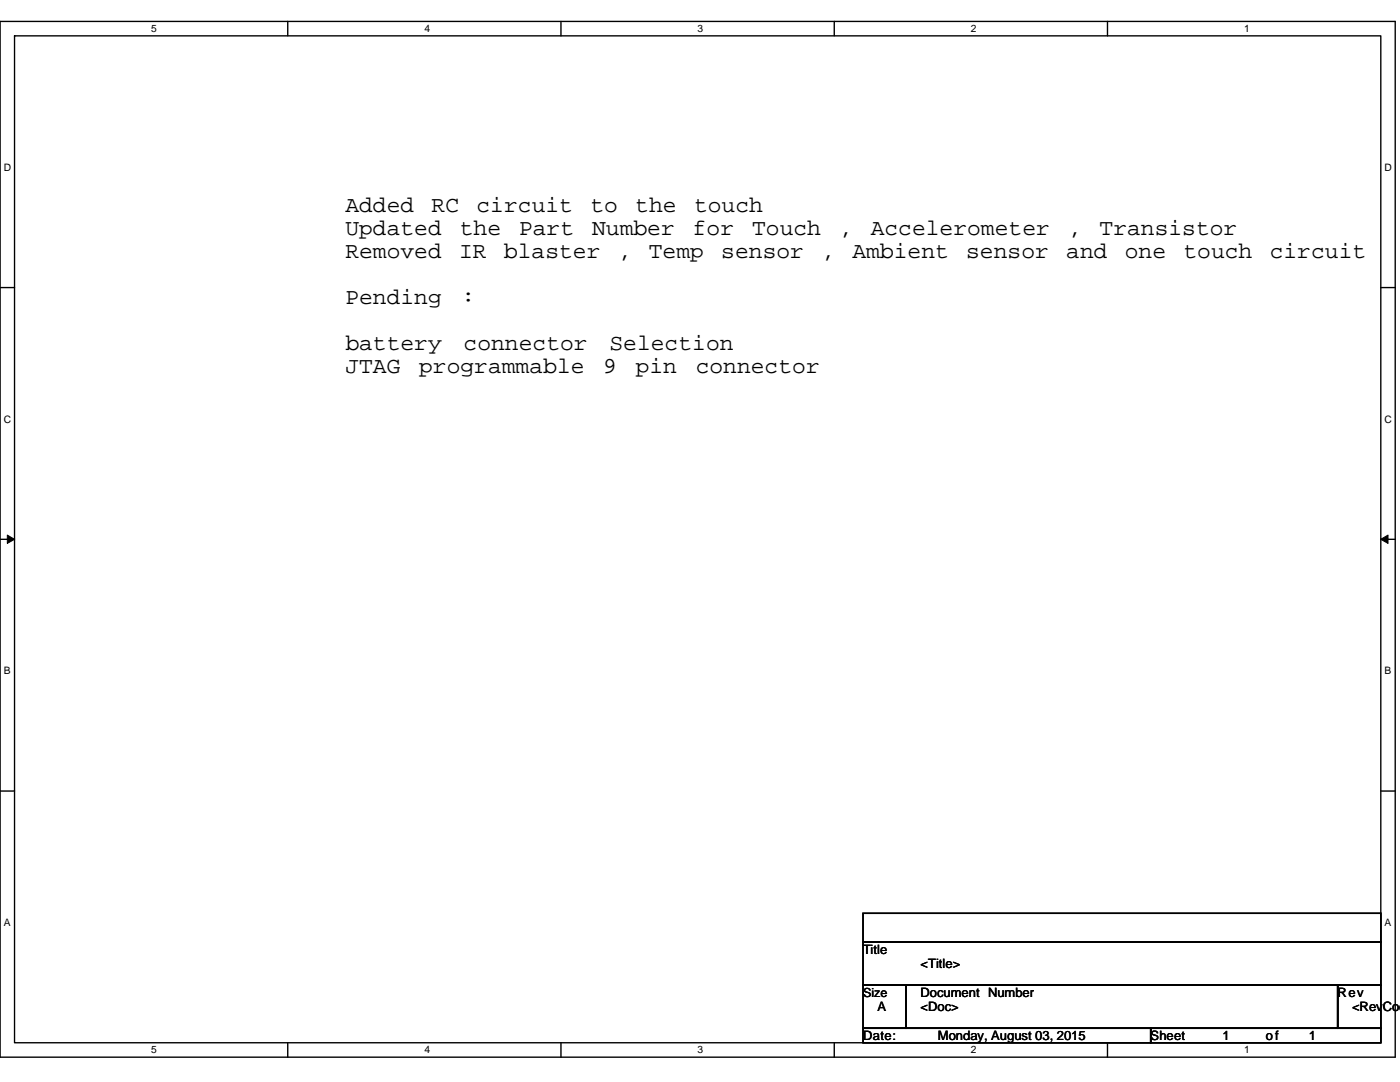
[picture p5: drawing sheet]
<svg xmlns="http://www.w3.org/2000/svg" width="279mm" height="216mm" viewBox="0 0 279 216" stroke-linecap="round" stroke-linejoin="round" font-family="sans-serif">
<defs><g id="words">
<g font-size="4.6">
<text x="68.9" y="42.4">Added</text>
<text x="68.9" y="46.9">Updated</text>
<text x="86.1" y="42.4">RC</text>
<text x="91.8" y="46.9">the</text>
<text x="95.1" y="42.4">circuit</text>
<text x="103.6" y="46.9">Part</text>
<text x="117.8" y="42.4">to</text>
<text x="118.2" y="46.9">Number</text>
<text x="126.8" y="42.4">the</text>
<text x="138.3" y="46.9">for</text>
<text x="138.5" y="42.4">touch</text>
<text x="150.1" y="46.9">Touch</text>
<text x="167.4" y="46.9">,</text>
<text x="173.8" y="46.9">Accelerometer</text>
<text x="213.1" y="46.9">,</text>
<text x="219.4" y="46.9">Transistor</text>
<text x="68.9" y="51.5">Removed</text>
<text x="91.6" y="51.5">IR</text>
<text x="100.6" y="51.5">blaster</text>
<text x="123.3" y="51.5">,</text>
<text x="129.5" y="51.5">Temp</text>
<text x="144" y="51.5">sensor</text>
<text x="163.9" y="51.5">,</text>
<text x="170.1" y="51.5">Ambient</text>
<text x="192.8" y="51.5">sensor</text>
<text x="212.8" y="51.5">and</text>
<text x="224.5" y="51.5">one</text>
<text x="236.2" y="51.5">touch</text>
<text x="253.4" y="51.5">circuit</text>
<text x="68.9" y="60.7">Pending</text>
<text x="92.1" y="60.7">:</text>
<text x="68.9" y="69.8">battery</text>
<text x="92.5" y="69.8">connector</text>
<text x="121.6" y="69.8">Selection</text>
<text x="68.9" y="74.4">JTAG</text>
<text x="83.6" y="74.4">programmable</text>
<text x="120.4" y="74.4">9</text>
<text x="126.9" y="74.4">pin</text>
<text x="138.8" y="74.4">connector</text>
</g>
<g font-size="2.6">
<text x="172.2" y="190.3">Title</text>
<text x="183.7" y="193.2">&lt;Title&gt;</text>
<text x="175.1" y="201.8">A</text>
<text x="183.7" y="198.9">Document Number</text>
<text x="183.7" y="201.8">&lt;Doc&gt;</text>
<text x="267" y="198.9">Rev</text>
<text x="269.8" y="201.8">&lt;RevCod</text>
<text x="172.2" y="207.5">Date:</text>
<text x="187.2" y="207.5">Monday, August 03, 2015</text>
<text x="229.6" y="207.5">Sheet</text>
<text x="244" y="207.5">1</text>
<text x="252.6" y="207.5">of</text>
<text x="261.2" y="207.5">1</text>
</g>
<text font-size="2.5" x="172.2" y="198.8">Size</text>
<g font-size="2">
<text x="30.2" y="6.4">5</text>
<text x="84.7" y="6.4">4</text>
<text x="139.2" y="6.4">3</text>
<text x="193.8" y="6.4">2</text>
<text x="248.3" y="6.4">1</text>
<text x=".7" y="34.1">D</text>
<text x="276.3" y="34.1">D</text>
<text x=".7" y="84.3">C</text>
<text x="276.3" y="84.3">C</text>
<text x=".7" y="134.6">B</text>
<text x="276.3" y="134.6">B</text>
<text x=".7" y="184.8">A</text>
<text x="276.3" y="184.8">A</text>
<text x="30.2" y="210.2">5</text>
<text x="84.7" y="210.2">4</text>
<text x="139.2" y="210.2">3</text>
<text x="193.8" y="210.2">2</text>
<text x="248.3" y="210.2">1</text>
</g>
</g></defs>
<path d="M0 4.3h278.4v206.6h-278.4zM2.9 7.2h272.7v200.9h-272.7z" fill="none" stroke="#000" stroke-width=".28"/>
<g fill="#fff">
<path d="M30.2 4.6h1.1v2.3h-1.1z"/>
<path d="M30.2 208.4h1.1v2.3h-1.1z"/>
</g>
<path d="M57.4 4.3v2.9M57.4 208.1v2.8" fill="none" stroke="#000" stroke-width=".28"/>
<g fill="#fff">
<path d="M84.7 4.6h1.1v2.3h-1.1z"/>
<path d="M84.7 208.4h1.1v2.3h-1.1z"/>
</g>
<path d="M112 4.3v2.9M112 208.1v2.8" fill="none" stroke="#000" stroke-width=".28"/>
<g fill="#fff">
<path d="M139.2 4.6h1.2v2.3h-1.2z"/>
<path d="M139.2 208.4h1.2v2.3h-1.2z"/>
</g>
<path d="M166.5 4.3v2.9M166.5 208.1v2.8" fill="none" stroke="#000" stroke-width=".28"/>
<g fill="#fff">
<path d="M193.8 4.6h1.1v2.3h-1.1z"/>
<path d="M193.8 208.4h1.1v2.3h-1.1z"/>
</g>
<path d="M221 4.3v2.9M221 208.1v2.8" fill="none" stroke="#000" stroke-width=".28"/>
<g fill="#fff">
<path d="M248.3 4.6h1.1v2.3h-1.1z"/>
<path d="M248.3 208.4h1.1v2.3h-1.1z"/>
<path d="M.7 32.3h1.5v2.2h-1.5z"/>
<path d="M276.3 32.3h1.5v2.2h-1.5z"/>
<path d="M.7 82.5h1.5v2.3h-1.5z"/>
<path d="M276.3 82.5h1.5v2.3h-1.5z"/>
</g>
<path d="M0 57.4h2.9M275.6 57.4h2.8" fill="none" stroke="#000" stroke-width=".28"/>
<g fill="#fff">
<path d="M.7 132.7h1.4v2.3h-1.4z"/>
<path d="M276.3 132.7h1.4v2.3h-1.4z"/>
</g>
<path d="M0 107.6h2.9M275.6 107.6h2.8" fill="none" stroke="#000" stroke-width=".28"/>
<path d="M1.5 106.8l1.4 .8-1.4 .8zM275.6 107.6l1.4-.8v1.6z" fill="#000" stroke="#000" stroke-width=".2"/>
<g fill="#fff">
<path d="M.7 182.9h1.4v2.3h-1.4z"/>
<path d="M276.3 182.9h1.4v2.3h-1.4z"/>
</g>
<path d="M0 157.8h2.9M275.6 157.8h2.8M172.2 182.2h103.4v5.8h-103.4zM172.2 188h103.4v8.6h-103.4zM172.2 196.6h8.6v8.6h-8.6zM180.8 196.6h86.2v8.6h-86.2zM267 196.6h8.6v8.6h-8.6zM172.2 205.2h57.4v2.9h-57.4zM229.6 205.2h46v2.9h-46z" fill="none" stroke="#000" stroke-width=".28"/>
<use href="#words"/>
</svg>
